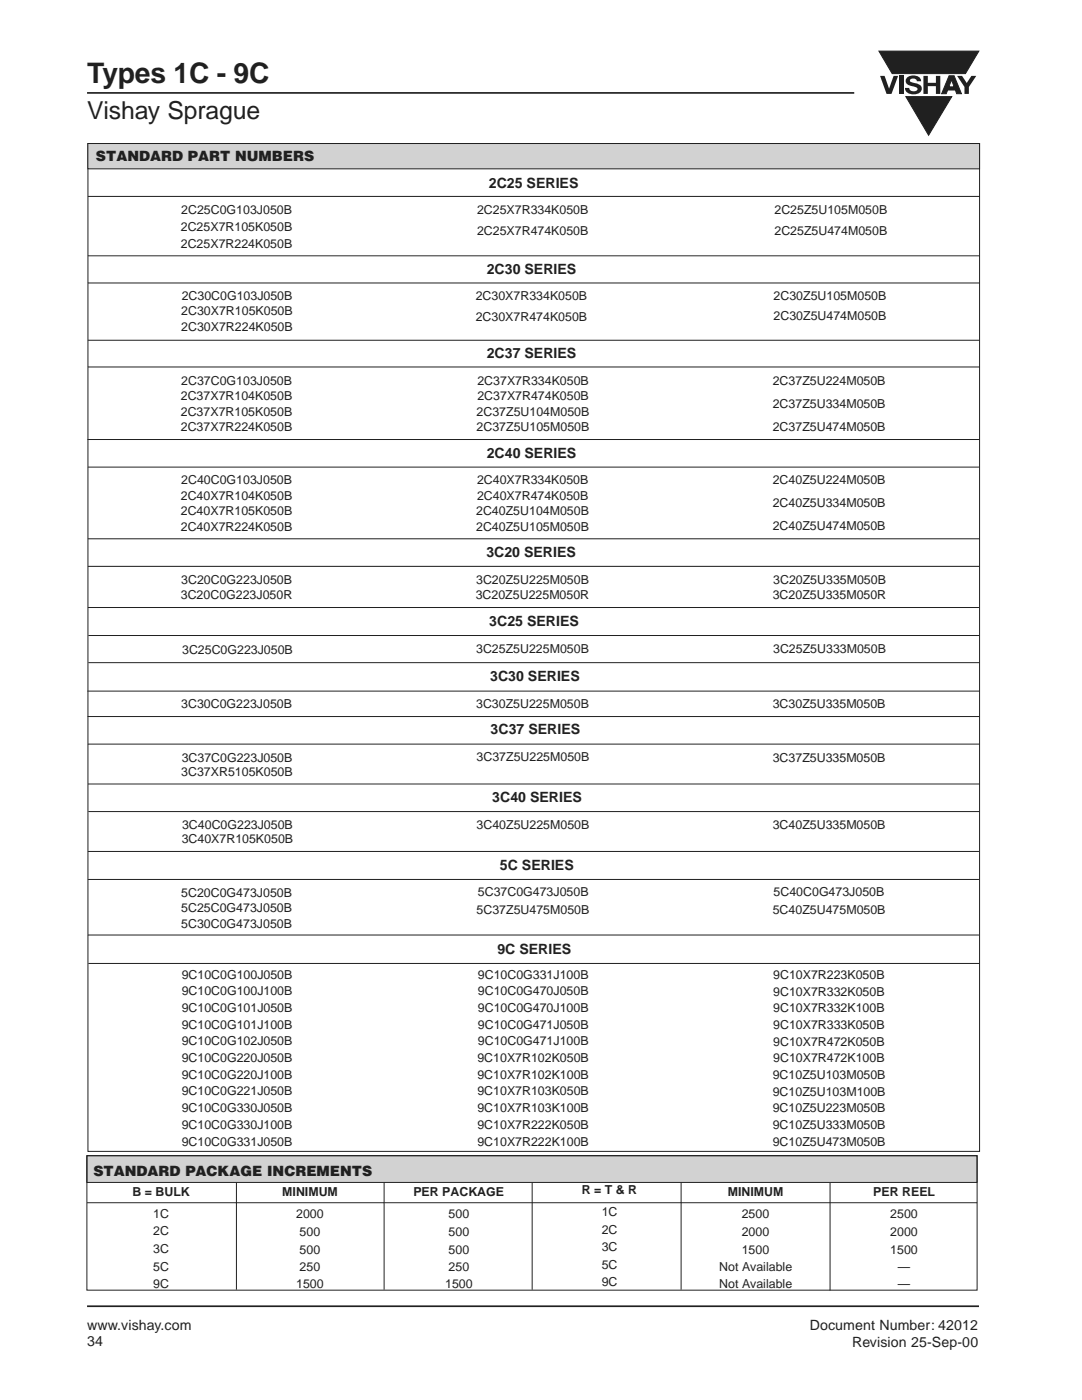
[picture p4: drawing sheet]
<svg xmlns="http://www.w3.org/2000/svg" width="216mm" height="279mm" viewBox="0 0 216 279" stroke-linecap="round" stroke-linejoin="round" font-family="sans-serif">
<defs><g id="words">
<text font-size="5.6" fill="#231f20" x="17.4" y="16.6">Types 1C - 9C</text>
<text font-size="4.9" fill="#231f20" x="17.4" y="23.7">Vishay Sprague</text>
<g font-size="2.8" fill="#231f20">
<text x="19.2" y="32.1">STANDARD PART NUMBERS</text>
<text x="97.6" y="37.4">2C25 SERIES</text>
<text x="97.1" y="54.7">2C30 SERIES</text>
<text x="97.1" y="71.5">2C37 SERIES</text>
<text x="97.1" y="91.4">2C40 SERIES</text>
<text x="97" y="111.3">3C20 SERIES</text>
<text x="97.6" y="125">3C25 SERIES</text>
<text x="97.8" y="135.9">3C30 SERIES</text>
<text x="97.9" y="146.6">3C37 SERIES</text>
<text x="98.2" y="160.1">3C40 SERIES</text>
<text x="99.8" y="173.6">5C SERIES</text>
<text x="99.2" y="190.4">9C SERIES</text>
<text x="18.6" y="234.6">STANDARD PACKAGE INCREMENTS</text>
<text x="17.4" y="265.4">www.vishay.com</text>
<text x="17.4" y="268.6">34</text>
<text x="161.6" y="265.5">Document Number: 42012</text>
<text x="170" y="268.7">Revision 25-Sep-00</text>
</g>
<g font-size="2.5" fill="#231f20">
<text x="36.1" y="46.1">2C25X7R105K050B</text>
<text x="36.2" y="42.8">2C25C0G103J050B</text>
<text x="95.2" y="42.8">2C25X7R334K050B</text>
<text x="95.2" y="46.8">2C25X7R474K050B</text>
<text x="154.5" y="42.8">2C25Z5U105M050B</text>
<text x="154.5" y="46.8">2C25Z5U474M050B</text>
<text x="36.1" y="49.4">2C25X7R224K050B</text>
<text x="36.3" y="59.9">2C30C0G103J050B</text>
<text x="94.9" y="59.9">2C30X7R334K050B</text>
<text x="154.4" y="59.9">2C30Z5U105M050B</text>
<text x="36.2" y="62.9">2C30X7R105K050B</text>
<text x="94.9" y="64">2C30X7R474K050B</text>
<text x="154.4" y="63.9">2C30Z5U474M050B</text>
<text x="36.2" y="66">2C30X7R224K050B</text>
<text x="36.2" y="76.8">2C37C0G103J050B</text>
<text x="95.3" y="76.9">2C37X7R334K050B</text>
<text x="154.2" y="76.8">2C37Z5U224M050B</text>
<text x="36.1" y="79.9">2C37X7R104K050B</text>
<text x="36.1" y="83">2C37X7R105K050B</text>
<text x="95.1" y="83">2C37Z5U104M050B</text>
<text x="95.3" y="79.9">2C37X7R474K050B</text>
<text x="154.2" y="81.4">2C37Z5U334M050B</text>
<text x="36.1" y="86">2C37X7R224K050B</text>
<text x="95.1" y="86.1">2C37Z5U105M050B</text>
<text x="154.2" y="85.9">2C37Z5U474M050B</text>
<text x="36.1" y="99.7">2C40X7R104K050B</text>
<text x="36.2" y="96.6">2C40C0G103J050B</text>
<text x="95.2" y="96.7">2C40X7R334K050B</text>
<text x="95.2" y="99.7">2C40X7R474K050B</text>
<text x="154.2" y="96.6">2C40Z5U224M050B</text>
<text x="154.2" y="101.2">2C40Z5U334M050B</text>
<text x="36.1" y="102.8">2C40X7R105K050B</text>
<text x="36.1" y="105.9">2C40X7R224K050B</text>
<text x="95" y="102.9">2C40Z5U104M050B</text>
<text x="95" y="105.9">2C40Z5U105M050B</text>
<text x="154.2" y="105.7">2C40Z5U474M050B</text>
<text x="36.1" y="119.6">3C20C0G223J050R</text>
<text x="36.2" y="116.5">3C20C0G223J050B</text>
<text x="94.9" y="119.6">3C20Z5U225M050R</text>
<text x="95" y="116.5">3C20Z5U225M050B</text>
<text x="154.2" y="119.6">3C20Z5U335M050R</text>
<text x="154.3" y="116.5">3C20Z5U335M050B</text>
<text x="36.3" y="130.5">3C25C0G223J050B</text>
<text x="95" y="130.3">3C25Z5U225M050B</text>
<text x="154.3" y="130.3">3C25Z5U333M050B</text>
<text x="36.2" y="141.4">3C30C0G223J050B</text>
<text x="95" y="141.4">3C30Z5U225M050B</text>
<text x="154.2" y="141.3">3C30Z5U335M050B</text>
<text x="36.2" y="154.8">3C37XR5105K050B</text>
<text x="36.3" y="152">3C37C0G223J050B</text>
<text x="95.1" y="151.9">3C37Z5U225M050B</text>
<text x="154.2" y="152">3C37Z5U335M050B</text>
<text x="36.3" y="165.4">3C40C0G223J050B</text>
<text x="95.1" y="165.4">3C40Z5U225M050B</text>
<text x="154.2" y="165.4">3C40Z5U335M050B</text>
<text x="36.3" y="168.2">3C40X7R105K050B</text>
<text x="36.2" y="179">5C20C0G473J050B</text>
<text x="95.4" y="178.9">5C37C0G473J050B</text>
<text x="154.4" y="178.9">5C40C0G473J050B</text>
<text x="36.2" y="182">5C25C0G473J050B</text>
<text x="36.2" y="185.2">5C30C0G473J050B</text>
<text x="95.1" y="182.4">5C37Z5U475M050B</text>
<text x="154.2" y="182.4">5C40Z5U475M050B</text>
<text x="36.3" y="195.3">9C10C0G100J050B</text>
<text x="95.4" y="195.3">9C10C0G331J100B</text>
<text x="154.3" y="195.3">9C10X7R223K050B</text>
<text x="36.3" y="198.6">9C10C0G100J100B</text>
<text x="36.3" y="202">9C10C0G101J050B</text>
<text x="95.4" y="198.6">9C10C0G470J050B</text>
<text x="95.4" y="202">9C10C0G470J100B</text>
<text x="154.3" y="198.7">9C10X7R332K050B</text>
<text x="154.3" y="202">9C10X7R332K100B</text>
<text x="36.3" y="205.3">9C10C0G101J100B</text>
<text x="36.3" y="208.6">9C10C0G102J050B</text>
<text x="95.4" y="205.3">9C10C0G471J050B</text>
<text x="95.4" y="208.6">9C10C0G471J100B</text>
<text x="154.3" y="205.4">9C10X7R333K050B</text>
<text x="154.3" y="208.7">9C10X7R472K050B</text>
<text x="36.3" y="212">9C10C0G220J050B</text>
<text x="36.3" y="215.3">9C10C0G220J100B</text>
<text x="95.3" y="212">9C10X7R102K050B</text>
<text x="95.3" y="215.3">9C10X7R102K100B</text>
<text x="154.2" y="215.4">9C10Z5U103M050B</text>
<text x="154.3" y="212">9C10X7R472K100B</text>
<text x="36.3" y="218.6">9C10C0G221J050B</text>
<text x="36.3" y="222">9C10C0G330J050B</text>
<text x="95.3" y="218.6">9C10X7R103K050B</text>
<text x="95.3" y="222">9C10X7R103K100B</text>
<text x="154.2" y="218.7">9C10Z5U103M100B</text>
<text x="154.2" y="222">9C10Z5U223M050B</text>
<text x="36.3" y="225.3">9C10C0G330J100B</text>
<text x="95.3" y="225.3">9C10X7R222K050B</text>
<text x="154.2" y="225.4">9C10Z5U333M050B</text>
<text x="36.3" y="228.7">9C10C0G331J050B</text>
<text x="95.3" y="228.7">9C10X7R222K100B</text>
<text x="154.2" y="228.7">9C10Z5U473M050B</text>
<text x="26.4" y="238.6">B = BULK</text>
<text x="56.3" y="238.7">MINIMUM</text>
<text x="82.5" y="238.7">PER PACKAGE</text>
<text x="116.1" y="238.3">R = T &amp; R</text>
<text x="145.2" y="238.7">MINIMUM</text>
<text x="174.3" y="238.7">PER REEL</text>
<text x="30.6" y="243.1">1C</text>
<text x="59.1" y="243.2">2000</text>
<text x="89.5" y="243.2">500</text>
<text x="120.1" y="242.7">1C</text>
<text x="148" y="243.2">2500</text>
<text x="177.6" y="243.2">2500</text>
<text x="30.6" y="246.5">2C</text>
<text x="30.6" y="250.1">3C</text>
<text x="59.8" y="246.7">500</text>
<text x="59.8" y="250.2">500</text>
<text x="89.5" y="246.7">500</text>
<text x="89.5" y="250.2">500</text>
<text x="120.1" y="246.2">2C</text>
<text x="120.1" y="249.7">3C</text>
<text x="148" y="246.7">2000</text>
<text x="148" y="250.2">1500</text>
<text x="177.6" y="246.7">2000</text>
<text x="177.6" y="250.2">1500</text>
<text x="30.6" y="253.6">5C</text>
<text x="30.6" y="257">9C</text>
<text x="59.1" y="257.1">1500</text>
<text x="59.8" y="253.7">250</text>
<text x="88.8" y="257.1">1500</text>
<text x="89.5" y="253.7">250</text>
<text x="120.1" y="253.2">5C</text>
<text x="120.1" y="256.7">9C</text>
<text x="143.5" y="253.7">Not Available</text>
<text x="143.5" y="257.1">Not Available</text>
<text x="179.2" y="253.7">—</text>
<text x="179.2" y="257.1">—</text>
</g>
</g></defs>
<path d="M17.4 18.5h153.1M17.4 260.7h177.9" fill="none" stroke="#231f20" stroke-width=".34"/>
<g fill="#231f20" stroke="#231f20" stroke-width=".2">
<path d="M175.4 10.2h19.9l-2.7 4.5h-14.6z"/>
<path d="M180.8 19.3h9.1l-4.6 7.7z"/>
</g>
<g fill="#231f20">
<path d="M175.6 15.1h.9l.9 2.6 .9-2.6h.9l-1.3 3.6h-1z"/>
<path d="M179.4 15.1h.8v3.6h-.8z"/>
<path d="M181 15.4a1.95 1.95 0 0 1 2.7 .4l.1 .4h-.9a.74 .74 0 0 0-.6-.5 .74 .74 0 0 0-.7 .4l.2 .3 .9 .2a1.08 1.08 0 0 1 1.2 1 1.08 1.08 0 0 1-1 1.2 1.65 1.65 0 0 1-2.3-1.2h.8a.91 .91 0 0 0 .8 .6 .91 .91 0 0 0 .9-.4 1.24 1.24 0 0 0-1.2-.6 1.03 1.03 0 0 1-1-.6 1.03 1.03 0 0 1 .1-1.2z"/>
<path d="M184.3 15.1h.8v1.4h1.6v-1.4h.9v3.6h-.9v-1.5h-1.6v1.5h-.8z"/>
<path d="M191 15.1h1l.9 1.5 .9-1.5h1l-1.5 2.3v1.3h-.9v-1.4z"/>
<path d="M189.4 15.1l-1.5 3.6h.9l.3-.7h1.5l.3 .7h.9l-1.4-3.6zM189.9 15.9l.5 1.4h-1.1z"/>
</g>
<path d="M189.4 15.1h1l1.4 3.6h-.9l-.3-.7h-1.5l-.3 .7h-.9zM189.9 15.9l.5 1.4h-1.1zM17.5 28.6h178v201.2h-178z" fill="none" stroke="#231f20" stroke-width=".2"/>
<path d="M17.5 28.6h178v5.1h-178z" fill-rule="evenodd" fill="#d1d2d4" stroke="#231f20" stroke-width=".2"/>
<g fill="none" stroke="#231f20" stroke-width=".2">
<path d="M17.5 39.2h178M17.5 51.1h178M17.5 56.5h178M17.5 73.2h178M17.5 67.9h177.9M17.5 87.7h177.9M17.5 93.2h177.8M17.5 107.5h178M17.5 113h177.9M17.5 137.9h177.9M17.5 121.2h177.8M17.6 126.8h177.8"/>
<path d="M17.6 132.2h177.8M17.5 143h177.9M17.5 148.5h178M17.5 156.5h177.9M17.5 175.5h177.8M17.5 169.9h177.8M17.6 162h177.8M17.5 186.6h177.8M17.6 192.3h177.8M47.2 235.9v21.5M76.6 235.7v21.7M106.2 235.7v21.7"/>
<path d="M135.9 235.9v21.5M165.6 236.1v21.5"/>
</g>
<path d="M17.3 230.6h177.7v5.4h-177.7z" fill-rule="evenodd" fill="#d1d2d4" stroke="#231f20" stroke-width=".2"/>
<path d="M17.3 230.6h177.7v26.9h-177.7zM17.4 240h177.6" fill="none" stroke="#231f20" stroke-width=".2"/>
<use href="#words"/>
</svg>
